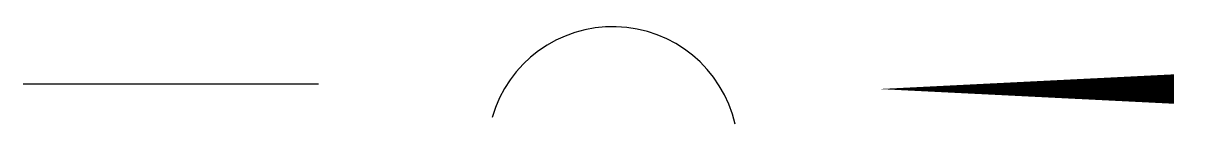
# Model space of a CAD drawing. Header units: millimetres. Extents: x -124 to 271, y 146 to 179.
import ezdxf

# ---------------------------------------------------------------- set-up
doc = ezdxf.new("R2010")
doc.units = ezdxf.units.MM

msp = doc.modelspace()

# ---------------------------------------------------------------- linework, layer by layer
msp.add_line((-124.19, 159.64), (-24.19, 159.64))
msp.add_lwpolyline([(165.69, 157.92, 0, 10, 0), (265.69, 157.92, 10, 10, 0)], format="xyseb")
msp.add_arc((75.55, 136.62), 42.49, 12.6642, 164.1572)

doc.saveas('drawing.dxf')
